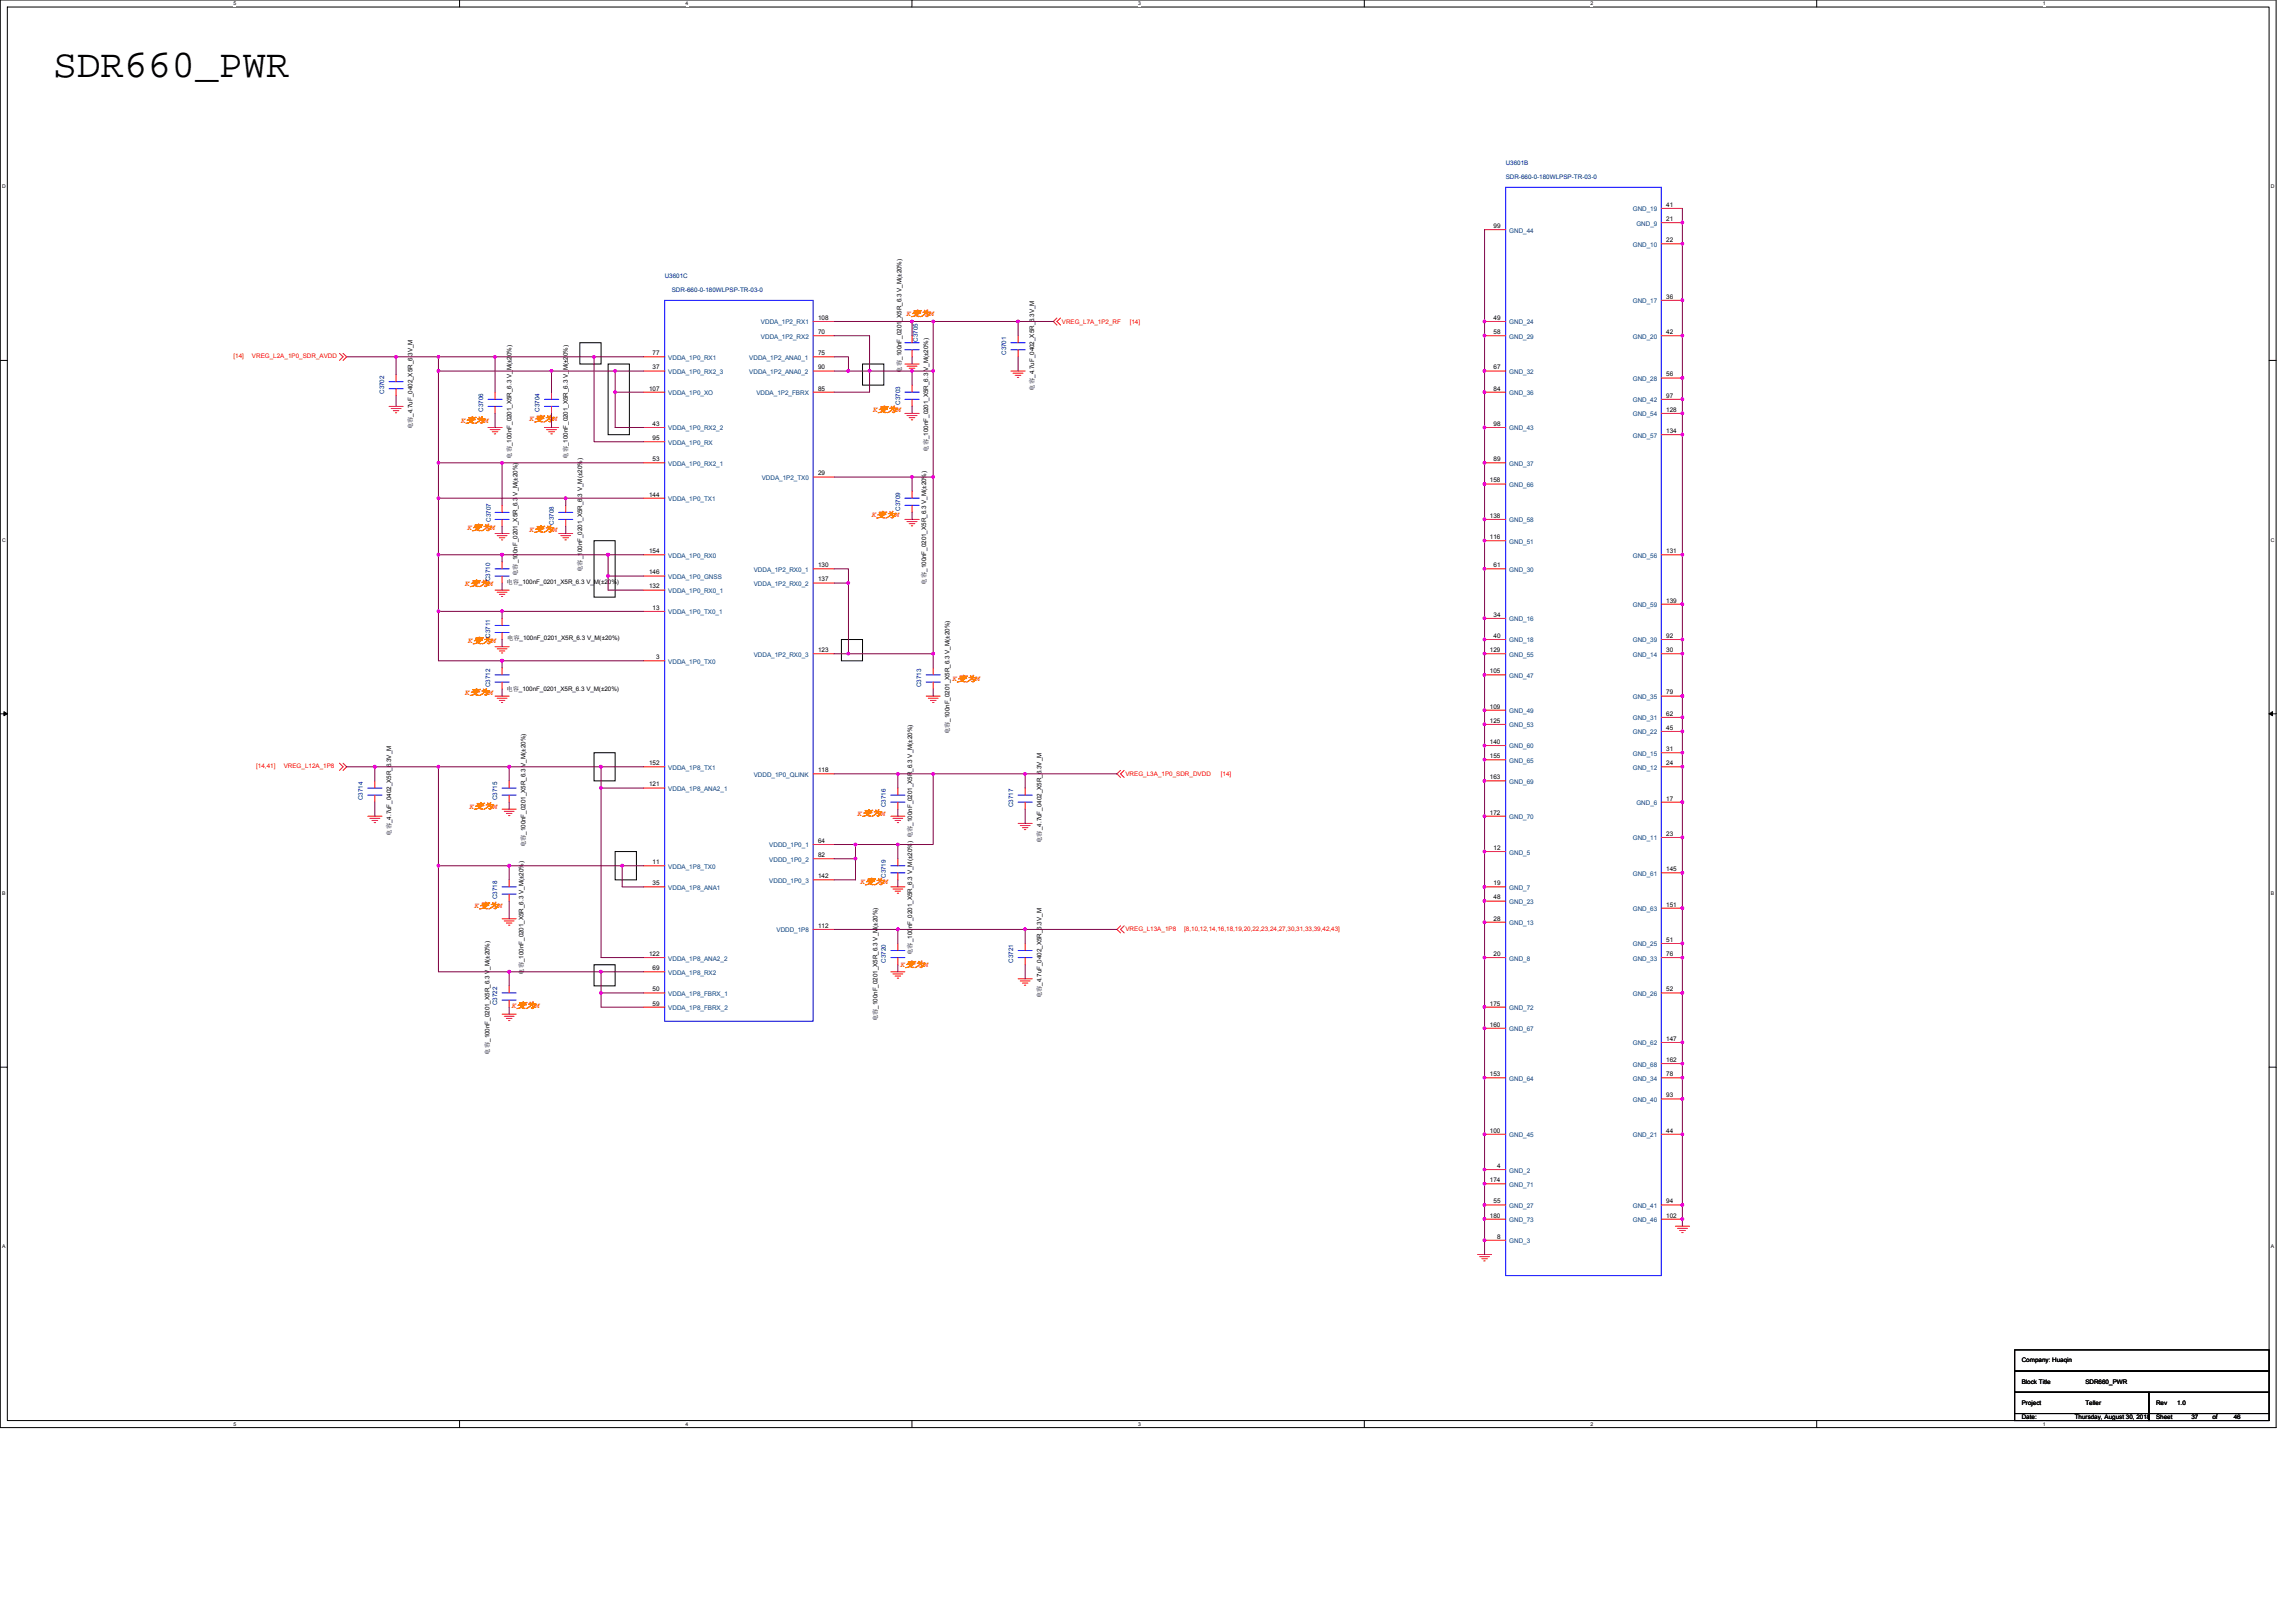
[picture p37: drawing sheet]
<svg xmlns="http://www.w3.org/2000/svg" width="297mm" height="210mm" viewBox="0 0 297 210" stroke-linecap="round" stroke-linejoin="round" font-family="sans-serif">
<defs><g id="words">
<text font-size="5.1" x="6.9" y="10">SDR660_PWR</text>
<g font-size="1" fill="#ff8000">
<text x="117.3" y="40.9">K变为M</text>
<text x="113" y="53.3">K变为M</text>
<text x="59.6" y="54.7">K变为M</text>
<text x="68.5" y="54.5">K变为M</text>
<text x="60.5" y="68.6">K变为M</text>
<text x="68.5" y="68.8">K变为M</text>
<text x="112.8" y="67">K变为M</text>
<text x="60.2" y="75.8">K变为M</text>
<text x="60.6" y="83.2">K变为M</text>
<text x="60.2" y="89.9">K变为M</text>
<text x="123.2" y="88.2">K变为M</text>
<text x="60.7" y="104.6">K变为M</text>
<text x="111" y="105.5">K变为M</text>
<text x="61.4" y="117.5">K变为M</text>
<text x="111.3" y="114.4">K变为M</text>
<text x="116.5" y="125.1">K变为M</text>
<text x="66.2" y="130.4">K变为M</text>
</g>
<g font-size=".8" fill="#000080">
<text x="194.8" y="21.3">U3601B</text>
<text x="194.8" y="23.1">SDR-660-0-180WLPSP-TR-03-0</text>
<text x="86" y="35.9">U3601C</text>
<text x="86.9" y="37.7">SDR-660-0-180WLPSP-TR-03-0</text>
<text x="118.7" y="44.2" transform="rotate(-90 118.7 44.2)">C3705</text>
<text x="130.2" y="45.9" transform="rotate(-90 130.2 45.9)">C3701</text>
<text x="49.7" y="51" transform="rotate(-90 49.7 51)">C3702</text>
<text x="62.5" y="53.3" transform="rotate(-90 62.5 53.3)">C3706</text>
<text x="69.8" y="53.3" transform="rotate(-90 69.8 53.3)">C3704</text>
<text x="116.5" y="52.3" transform="rotate(-90 116.5 52.3)">C3703</text>
<text x="63.5" y="67.5" transform="rotate(-90 63.5 67.5)">C3707</text>
<text x="71.6" y="67.9" transform="rotate(-90 71.6 67.9)">C3708</text>
<text x="116.5" y="66.1" transform="rotate(-90 116.5 66.1)">C3709</text>
<text x="63.4" y="75.2" transform="rotate(-90 63.4 75.2)">C3710</text>
<text x="63.4" y="82.5" transform="rotate(-90 63.4 82.5)">C3711</text>
<text x="63.4" y="88.9" transform="rotate(-90 63.4 88.9)">C3712</text>
<text x="119.2" y="88.9" transform="rotate(-90 119.2 88.9)">C3713</text>
<text x="46.9" y="103.5" transform="rotate(-90 46.9 103.5)">C3714</text>
<text x="64.3" y="103.5" transform="rotate(-90 64.3 103.5)">C3715</text>
<text x="114.6" y="104.5" transform="rotate(-90 114.6 104.5)">C3716</text>
<text x="131.1" y="104.5" transform="rotate(-90 131.1 104.5)">C3717</text>
<text x="114.6" y="113.6" transform="rotate(-90 114.6 113.6)">C3719</text>
<text x="64.3" y="116.4" transform="rotate(-90 64.3 116.4)">C3718</text>
<text x="114.6" y="124.6" transform="rotate(-90 114.6 124.6)">C3720</text>
<text x="131.1" y="124.6" transform="rotate(-90 131.1 124.6)">C3721</text>
<text x="64.3" y="130.1" transform="rotate(-90 64.3 130.1)">C3722</text>
</g>
<g font-size=".8">
<text x="193.2" y="29.5">99</text>
<text x="215.6" y="28.6">21</text>
<text x="215.6" y="26.8">41</text>
<text x="215.6" y="31.3">22</text>
<text x="105.8" y="41.4">108</text>
<text x="193.2" y="41.4">49</text>
<text x="215.6" y="38.7">36</text>
<text x="84.4" y="46">77</text>
<text x="84.4" y="47.8">37</text>
<text x="105.8" y="43.2">70</text>
<text x="105.8" y="46">75</text>
<text x="105.8" y="47.8">90</text>
<text x="193.2" y="43.2">58</text>
<text x="193.2" y="47.8">67</text>
<text x="215.6" y="43.2">42</text>
<text x="84" y="50.5">107</text>
<text x="105.8" y="50.5">85</text>
<text x="116.6" y="48.2" transform="rotate(-90 116.6 48.2)">电容_100nF_0201_X5R_6.3 V_M(±20%)</text>
<text x="133.8" y="50.5" transform="rotate(-90 133.8 50.5)">电容_4.7uF_0402_X5R_6.3V_M</text>
<text x="193.2" y="50.5">84</text>
<text x="215.6" y="48.7">56</text>
<text x="215.6" y="51.5">97</text>
<text x="215.6" y="53.3">128</text>
<text x="53.4" y="55.6" transform="rotate(-90 53.4 55.6)">电容_4.7uF_0402_X5R_6.3V_M</text>
<text x="66.2" y="59.4" transform="rotate(-90 66.2 59.4)">电容_100nF_0201_X5R_6.3 V_M(±20%)</text>
<text x="73.5" y="59.4" transform="rotate(-90 73.5 59.4)">电容_100nF_0201_X5R_6.3 V_M(±20%)</text>
<text x="84.4" y="55.1">43</text>
<text x="84.4" y="56.9">95</text>
<text x="84.4" y="59.7">53</text>
<text x="120.1" y="58.4" transform="rotate(-90 120.1 58.4)">电容_100nF_0201_X5R_6.3 V_M(±20%)</text>
<text x="193.2" y="55.1">98</text>
<text x="193.2" y="59.7">89</text>
<text x="215.6" y="56">134</text>
<text x="84" y="64.2">144</text>
<text x="105.8" y="61.5">29</text>
<text x="192.8" y="62.4">158</text>
<text x="84" y="71.6">154</text>
<text x="192.8" y="67">138</text>
<text x="192.8" y="69.7">116</text>
<text x="215.6" y="71.6">131</text>
<text x="65.5" y="75.6">电容_100nF_0201_X5R_6.3 V_M(±20%)</text>
<text x="67" y="74.5" transform="rotate(-90 67 74.5)">电容_100nF_0201_X5R_6.3 V_M(±20%)</text>
<text x="75.3" y="74" transform="rotate(-90 75.3 74)">电容_100nF_0201_X5R_6.3 V_M(±20%)</text>
<text x="84" y="74.3">146</text>
<text x="84" y="76.1">132</text>
<text x="105.8" y="73.4">130</text>
<text x="105.8" y="75.2">137</text>
<text x="119.8" y="75.6" transform="rotate(-90 119.8 75.6)">电容_100nF_0201_X5R_6.3 V_M(±20%)</text>
<text x="193.2" y="73.4">61</text>
<text x="215.6" y="78">139</text>
<text x="65.6" y="82.8">电容_100nF_0201_X5R_6.3 V_M(±20%)</text>
<text x="84.4" y="78.9">13</text>
<text x="193.2" y="79.8">34</text>
<text x="193.2" y="82.5">40</text>
<text x="215.6" y="82.5">92</text>
<text x="65.5" y="89.4">电容_100nF_0201_X5R_6.3 V_M(±20%)</text>
<text x="84.9" y="85.3">3</text>
<text x="105.8" y="84.4">123</text>
<text x="192.8" y="84.4">129</text>
<text x="192.8" y="87.1">105</text>
<text x="215.6" y="84.4">30</text>
<text x="215.6" y="89.9">79</text>
<text x="122.8" y="95" transform="rotate(-90 122.8 95)">电容_100nF_0201_X5R_6.3 V_M(±20%)</text>
<text x="192.8" y="91.7">109</text>
<text x="192.8" y="93.5">125</text>
<text x="215.6" y="92.6">62</text>
<text x="215.6" y="94.4">45</text>
<text x="84" y="99">152</text>
<text x="84" y="101.7">121</text>
<text x="105.8" y="99.9">118</text>
<text x="192.8" y="96.2">140</text>
<text x="192.8" y="98.1">155</text>
<text x="192.8" y="100.8">163</text>
<text x="215.6" y="97.2">31</text>
<text x="215.6" y="99">24</text>
<text x="192.8" y="105.4">172</text>
<text x="215.6" y="103.6">17</text>
<text x="50.6" y="108.1" transform="rotate(-90 50.6 108.1)">电容_4.7uF_0402_X5R_6.3V_M</text>
<text x="68" y="109.6" transform="rotate(-90 68 109.6)">电容_100nF_0201_X5R_6.3 V_M(±20%)</text>
<text x="84.4" y="111.8">11</text>
<text x="105.8" y="109.1">64</text>
<text x="105.8" y="110.9">82</text>
<text x="105.8" y="113.6">142</text>
<text x="134.7" y="109.1" transform="rotate(-90 134.7 109.1)">电容_4.7uF_0402_X5R_6.3V_M</text>
<text x="193.2" y="110">12</text>
<text x="215.6" y="108.1">23</text>
<text x="215.6" y="112.7">145</text>
<text x="84.4" y="114.5">35</text>
<text x="193.2" y="114.5">19</text>
<text x="193.2" y="116.4">48</text>
<text x="193.2" y="119.1">28</text>
<text x="215.6" y="117.3">151</text>
<text x="84" y="123.7">122</text>
<text x="84.4" y="125.5">69</text>
<text x="105.8" y="120">112</text>
<text x="118" y="123.5" transform="rotate(-90 118 123.5)">电容_100nF_0201_X5R_6.3 V_M(±20%) 电容_100nF_0201_X5R_6.3 V_M(±20%)</text>
<text x="193.2" y="123.7">20</text>
<text x="215.6" y="121.9">51</text>
<text x="215.6" y="123.7">76</text>
<text x="67.7" y="126.1" transform="rotate(-90 67.7 126.1)">电容_100nF_0201_X5R_6.3 V_M(±20%)</text>
<text x="84.4" y="128.2">50</text>
<text x="84.4" y="130.1">59</text>
<text x="134.7" y="129.2" transform="rotate(-90 134.7 129.2)">电容_4.7uF_0402_X5R_6.3V_M</text>
<text x="192.8" y="130.1">175</text>
<text x="215.6" y="128.2">52</text>
<text x="63.3" y="136.4" transform="rotate(-90 63.3 136.4)">电容_100nF_0201_X5R_6.3 V_M(±20%)</text>
<text x="113.5" y="132.1" transform="rotate(-90 113.5 132.1)">电容_100nF_0201_X5R_6.3 V_M(±20%)</text>
<text x="192.8" y="132.8">160</text>
<text x="215.6" y="134.7">147</text>
<text x="215.6" y="137.4">162</text>
<text x="192.8" y="139.2">153</text>
<text x="215.6" y="139.2">78</text>
<text x="215.6" y="142">93</text>
<text x="192.8" y="146.5">100</text>
<text x="215.6" y="146.5">44</text>
<text x="192.8" y="153">174</text>
<text x="193.2" y="155.7">55</text>
<text x="193.7" y="151.1">4</text>
<text x="215.6" y="155.7">94</text>
<text x="192.8" y="157.5">180</text>
<text x="193.7" y="160.3">8</text>
<text x="215.6" y="157.5">102</text>
<text x="261.6" y="179">Block Title</text>
<text x="261.6" y="176.3">Company: Huaqin</text>
<text x="269.8" y="179">SDR660_PWR</text>
<text x="261.6" y="181.8">Project</text>
<text x="261.6" y="183.6">Date:</text>
<text x="268.4" y="183.6">Thursday, August 30, 2018</text>
<text x="269.8" y="181.8">Teller</text>
<text x="278.9" y="181.8">Rev</text>
<text x="278.9" y="183.6">Sheet</text>
<text x="281.7" y="181.8">1.0</text>
<text x="283.5" y="183.6">37</text>
<text x="286.2" y="183.6">of</text>
<text x="289" y="183.6">46</text>
</g>
<g font-size=".8" fill="#004080">
<text x="211.2" y="27.3">GND_19</text>
<text x="211.7" y="29.2">GND_9</text>
<text x="195.3" y="30.1">GND_44</text>
<text x="211.2" y="31.9">GND_10</text>
<text x="98.4" y="42">VDDA_1P2_RX1</text>
<text x="195.3" y="42">GND_24</text>
<text x="211.2" y="39.2">GND_17</text>
<text x="86.5" y="46.5">VDDA_1P0_RX1</text>
<text x="96.9" y="46.5">VDDA_1P2_ANA0_1</text>
<text x="98.4" y="43.8">VDDA_1P2_RX2</text>
<text x="195.3" y="43.8">GND_29</text>
<text x="211.2" y="43.8">GND_20</text>
<text x="86.5" y="48.4">VDDA_1P0_RX2_3</text>
<text x="86.5" y="51.1">VDDA_1P0_XO</text>
<text x="96.9" y="48.4">VDDA_1P2_ANA0_2</text>
<text x="97.9" y="51.1">VDDA_1P2_FBRX</text>
<text x="195.3" y="48.4">GND_32</text>
<text x="195.3" y="51.1">GND_36</text>
<text x="211.2" y="49.3">GND_28</text>
<text x="211.2" y="52">GND_42</text>
<text x="211.2" y="53.9">GND_54</text>
<text x="86.5" y="55.7">VDDA_1P0_RX2_2</text>
<text x="86.5" y="57.5">VDDA_1P0_RX</text>
<text x="195.3" y="55.7">GND_43</text>
<text x="211.2" y="56.6">GND_57</text>
<text x="86.5" y="60.3">VDDA_1P0_RX2_1</text>
<text x="86.5" y="64.8">VDDA_1P0_TX1</text>
<text x="98.5" y="62.1">VDDA_1P2_TX0</text>
<text x="195.3" y="60.3">GND_37</text>
<text x="195.3" y="63">GND_66</text>
<text x="195.3" y="67.6">GND_58</text>
<text x="195.3" y="70.3">GND_51</text>
<text x="86.5" y="72.2">VDDA_1P0_RX0</text>
<text x="86.5" y="74.9">VDDA_1P0_GNSS</text>
<text x="86.5" y="76.7">VDDA_1P0_RX0_1</text>
<text x="97.5" y="74">VDDA_1P2_RX0_1</text>
<text x="97.5" y="75.8">VDDA_1P2_RX0_2</text>
<text x="195.3" y="74">GND_30</text>
<text x="211.2" y="72.2">GND_56</text>
<text x="86.5" y="79.5">VDDA_1P0_TX0_1</text>
<text x="195.3" y="80.4">GND_16</text>
<text x="195.3" y="83.1">GND_18</text>
<text x="211.2" y="78.5">GND_59</text>
<text x="211.2" y="83.1">GND_39</text>
<text x="86.5" y="85.9">VDDA_1P0_TX0</text>
<text x="97.5" y="85">VDDA_1P2_RX0_3</text>
<text x="195.3" y="85">GND_55</text>
<text x="195.3" y="87.7">GND_47</text>
<text x="211.2" y="85">GND_14</text>
<text x="195.3" y="92.3">GND_49</text>
<text x="195.3" y="94.1">GND_53</text>
<text x="211.2" y="90.4">GND_35</text>
<text x="211.2" y="93.2">GND_31</text>
<text x="211.2" y="95">GND_22</text>
<text x="86.5" y="99.6">VDDA_1P8_TX1</text>
<text x="97.5" y="100.5">VDDD_1P0_QLINK</text>
<text x="195.3" y="96.8">GND_60</text>
<text x="195.3" y="98.7">GND_65</text>
<text x="195.3" y="101.4">GND_69</text>
<text x="211.2" y="97.8">GND_15</text>
<text x="211.2" y="99.6">GND_12</text>
<text x="86.5" y="102.3">VDDA_1P8_ANA2_1</text>
<text x="195.3" y="106">GND_70</text>
<text x="211.7" y="104.2">GND_6</text>
<text x="86.5" y="112.4">VDDA_1P8_TX0</text>
<text x="99.5" y="109.6">VDDD_1P0_1</text>
<text x="99.5" y="111.5">VDDD_1P0_2</text>
<text x="195.3" y="110.6">GND_5</text>
<text x="211.2" y="108.7">GND_11</text>
<text x="211.2" y="113.3">GND_61</text>
<text x="86.5" y="115.1">VDDA_1P8_ANA1</text>
<text x="99.5" y="114.2">VDDD_1P0_3</text>
<text x="195.3" y="115.1">GND_7</text>
<text x="195.3" y="117">GND_23</text>
<text x="195.3" y="119.7">GND_13</text>
<text x="211.2" y="117.9">GND_63</text>
<text x="86.5" y="124.3">VDDA_1P8_ANA2_2</text>
<text x="100.5" y="120.6">VDDD_1P8</text>
<text x="195.3" y="124.3">GND_8</text>
<text x="211.2" y="122.4">GND_25</text>
<text x="211.2" y="124.3">GND_33</text>
<text x="86.5" y="126.1">VDDA_1P8_RX2</text>
<text x="86.5" y="128.8">VDDA_1P8_FBRX_1</text>
<text x="86.5" y="130.7">VDDA_1P8_FBRX_2</text>
<text x="195.3" y="130.7">GND_72</text>
<text x="211.2" y="128.8">GND_26</text>
<text x="195.3" y="133.4">GND_67</text>
<text x="211.2" y="135.3">GND_62</text>
<text x="211.2" y="138">GND_68</text>
<text x="195.3" y="139.8">GND_64</text>
<text x="211.2" y="139.8">GND_34</text>
<text x="211.2" y="142.6">GND_40</text>
<text x="195.3" y="147.1">GND_45</text>
<text x="211.2" y="147.1">GND_21</text>
<text x="195.3" y="151.7">GND_2</text>
<text x="195.3" y="153.5">GND_71</text>
<text x="195.3" y="156.3">GND_27</text>
<text x="195.3" y="158.1">GND_73</text>
<text x="195.3" y="160.8">GND_3</text>
<text x="211.2" y="156.3">GND_41</text>
<text x="211.2" y="158.1">GND_46</text>
</g>
<g font-size=".8" fill="#f00">
<text x="137.4" y="41.9">VREG_L7A_1P2_RF</text>
<text x="146.2" y="41.9">[14]</text>
<text x="30.2" y="46.3">[14]</text>
<text x="32.6" y="46.3">VREG_L2A_1P0_SDR_AVDD</text>
<text x="33.1" y="99.4">[14,41]</text>
<text x="36.7" y="99.4">VREG_L12A_1P8</text>
<text x="145.6" y="100.4">VREG_L3A_1P0_SDR_DVDD</text>
<text x="157.9" y="100.4">[14]</text>
<text x="145.6" y="120.5">VREG_L13A_1P8</text>
<text x="153.2" y="120.5">[8,10,12,14,16,18,19,20,22,23,24,27,30,31,33,39,42,43]</text>
</g>
<g font-size=".7">
<text x="30.2" y=".7">5</text>
<text x="88.7" y=".7">4</text>
<text x="147.2" y=".7">3</text>
<text x="205.8" y=".7">2</text>
<text x="264.3" y=".7">1</text>
<text x=".3" y="24.4">D</text>
<text x="293.8" y="24.4">D</text>
<text x=".3" y="70.1">C</text>
<text x="293.8" y="70.1">C</text>
<text x=".3" y="115.8">B</text>
<text x="293.8" y="115.8">B</text>
<text x=".3" y="161.5">A</text>
<text x="293.8" y="161.5">A</text>
<text x="30.2" y="184.5">5</text>
<text x="88.7" y="184.5">4</text>
<text x="147.2" y="184.5">3</text>
<text x="205.8" y="184.5">2</text>
<text x="264.3" y="184.5">1</text>
</g>
</g></defs>
<path d="M0 0h294.5v184.7h-294.5zM.9 .9h292.7v182.9h-292.7z" fill="none" stroke="#000" stroke-width=".13"/>
<g fill="#fff">
<path d="M30.2 .1h.4v.7h-.4z"/>
<path d="M30.2 183.9h.4v.7h-.4z"/>
</g>
<path d="M59.5 0v.9M59.5 183.8v.9" fill="none" stroke="#000" stroke-width=".13"/>
<g fill="#fff">
<path d="M88.7 .1h.4v.7h-.4z"/>
<path d="M88.7 183.9h.4v.7h-.4z"/>
</g>
<path d="M118 0v.9M118 183.8v.9" fill="none" stroke="#000" stroke-width=".13"/>
<g fill="#fff">
<path d="M147.2 .1h.4v.7h-.4z"/>
<path d="M147.2 183.9h.4v.7h-.4z"/>
</g>
<path d="M176.5 0v.9M176.5 183.8v.9" fill="none" stroke="#000" stroke-width=".13"/>
<g fill="#fff">
<path d="M205.8 .1h.3v.7h-.3z"/>
<path d="M205.8 183.9h.3v.7h-.3z"/>
</g>
<path d="M235 0v.9M235 183.8v.9" fill="none" stroke="#000" stroke-width=".13"/>
<g fill="#fff">
<path d="M264.3 .1h.3v.7h-.3z"/>
<path d="M264.3 183.9h.3v.7h-.3z"/>
<path d="M.3 23.8h.4v.7h-.4z"/>
<path d="M293.8 23.8h.5v.7h-.5z"/>
<path d="M.3 69.5h.4v.7h-.4z"/>
<path d="M293.8 69.5h.5v.7h-.5z"/>
</g>
<path d="M0 46.6h.9M293.6 46.6h.9" fill="none" stroke="#000" stroke-width=".13"/>
<g fill="#fff">
<path d="M.3 115.2h.4v.8h-.4z"/>
<path d="M293.8 115.2h.4v.8h-.4z"/>
</g>
<path d="M0 92.4h.9M293.6 92.4h.9" fill="none" stroke="#000" stroke-width=".13"/>
<path d="M.5 92.1l.4 .3-.4 .2zM293.6 92.4l.4-.3v.5z" fill="#000" stroke="#000" stroke-width=".13"/>
<g fill="#fff">
<path d="M.3 160.9h.4v.8h-.4z"/>
<path d="M293.8 160.9h.4v.8h-.4z"/>
</g>
<g fill="none" stroke="#000" stroke-width=".13">
<path d="M75 44.3h2.8v2.8h-2.8zM78.7 47.1h2.7v9.1h-2.7zM111.6 47.1h2.7v2.7h-2.7zM76.9 70h2.7v7.3h-2.7zM76.9 97.4h2.7v3.6h-2.7zM108.9 82.7h2.7v2.8h-2.7zM79.6 110.2h2.7v3.6h-2.7zM0 138.1h.9M76.9 124.8h2.7v2.8h-2.7zM293.6 138.1h.9M260.6 174.6h33v2.8h-33zM260.6 177.4h33v2.7h-33z"/>
<path d="M260.6 180.1h17.4v2.8h-17.4zM260.6 182.9h17.4v.9h-17.4zM278 182.9h15.6v.9h-15.6zM278 180.1h15.6v2.8h-15.6z"/>
</g>
<g fill="none" stroke="#f00" stroke-width=".13">
<path d="M192.1 29.7h2.7M214.9 27h2.8M214.9 28.8h2.8M214.9 31.5h2.8M214.9 38.9h2.8M43.9 45.7l.5 .5-.5 .4M44.4 45.7l.4 .5-.4 .4M50.3 52.6h1.9M50.6 52.9h1.3M50.9 53.1h.7M51.2 53.4h.1M51.2 48.5v.9"/>
<path d="M51.2 50.3v.9M63.1 55.3h1.9M63.4 55.6h1.3M63.7 55.9h.7M63.9 56.1h.2M64 50.7v1M64 52.6v.9M70.4 55.3h1.9M70.7 55.6h1.3M71 55.9h.7M71.3 56.1h.2M71.3 50.7v1"/>
<path d="M71.3 52.6v.9M83.2 46.2h2.8M83.2 48h2.8M83.2 55.3h2.8M83.2 57.1h2.8M83.2 59.9h2.8M83.2 50.7h2.8M105.2 43.4h2.7M105.2 46.2h2.7M105.2 48h2.7M105.2 50.7h2.7M105.2 41.6h2.7"/>
<path d="M117.1 47.1h1.8M117.1 53.5h1.8M117.3 47.4h1.3M117.3 53.8h1.3M117.6 47.6h.8M117.6 54h.8M117.9 47.9h.2M117.9 54.3h.2M118 43.4v.9M118 45.3v.9M118 49.8v.9M118 51.7v.9"/>
<path d="M130.8 48h1.8M131.1 48.3h1.3M131.3 48.6h.8M131.6 48.8h.2M131.7 43.4v.9M131.7 45.3v.9M136.7 41.1l-.4 .5 .4 .5M137.2 41.1l-.5 .5 .5 .5M192.1 41.6h2.7M192.1 43.4h2.7M192.1 48h2.7M192.1 50.7h2.7"/>
<path d="M192.1 55.3h2.7M192.1 59.9h2.7M214.9 43.4h2.8M214.9 48.9h2.8M214.9 51.7h2.8M214.9 53.5h2.8M214.9 56.2h2.8M64 69h1.9M64 76.3h1.9M64.3 69.3h1.3M64.3 76.6h1.3M64.6 69.6h.7"/>
<path d="M64.6 76.9h.7M64.9 69.8h.1M64.9 77.2h.1M65 72.7v.9M65 74.5v.9M65 65.4v.9M65 67.2v.9M72.3 69h1.8M72.6 69.3h1.2M72.8 69.6h.8M73.1 69.8h.2M73.2 65.4v.9"/>
<path d="M73.2 67.2v.9M83.2 64.5h2.8M83.2 71.8h2.8M83.2 74.5h2.8M83.2 79.1h2.8M83.2 76.3h2.8M105.2 61.7h2.7M105.2 73.6h2.7M105.2 75.4h2.7M117.1 67.2h1.8M117.3 67.5h1.3M117.6 67.8h.8"/>
<path d="M117.9 68h.2M118 63.5v1M118 65.4v.9M192.1 62.6h2.7M192.1 67.2h2.7M192.1 70h2.7M192.1 73.6h2.7M214.9 71.8h2.8M214.9 78.2h2.8M43.9 98.7l.5 .5-.5 .5M44.4 98.7l.4 .5-.4 .5M64 83.7h1.9"/>
<path d="M64 90.1h1.9M64.3 83.9h1.3M64.3 90.3h1.3M64.6 84.2h.7M64.6 90.6h.7M64.9 84.5h.1M64.9 90.9h.1M65 80v.9M65 81.8v.9M65 86.4v.9M65 88.2v1M83.2 85.5h2.8"/>
<path d="M83.2 99.2h2.8M105.2 84.6h2.7M119.8 90.1h1.8M120.1 90.3h1.3M120.4 90.6h.7M120.6 90.9h.2M120.7 86.4v.9M120.7 88.2v1M145 99.7l-.5 .4 .5 .5M145.4 99.7l-.4 .4 .4 .5M192.1 80h2.7M192.1 82.7h2.7"/>
<path d="M192.1 84.6h2.7M192.1 87.3h2.7M192.1 91.9h2.7M192.1 93.7h2.7M192.1 96.5h2.7M192.1 98.3h2.7M214.9 82.7h2.8M214.9 84.6h2.8M214.9 90.1h2.8M214.9 92.8h2.8M214.9 94.6h2.8M214.9 97.4h2.8"/>
<path d="M214.9 99.2h2.8M47.6 105.6h1.8M47.9 105.9h1.2M48.1 106.2h.8M48.4 106.4h.2M48.5 101v1M48.5 102.9v.9M65 104.7h1.8M65 118.9h1.8M65.2 105h1.3M65.2 119.1h1.3M65.5 105.2h.7"/>
<path d="M65.5 119.4h.7M65.8 105.5h.2M65.8 119.7h.2M65.9 101v1M65.9 102.9v.9M65.9 113.8v.9M65.9 115.7v.9M83.2 102h2.8M83.2 112h2.8M83.2 114.7h2.8M105.2 100.1h2.7M105.2 109.3h2.7"/>
<path d="M105.2 111.1h2.7M105.2 113.8h2.7M115.2 114.7h1.9M115.2 105.6h1.9M115.5 115h1.3M115.5 105.9h1.3M115.8 115.3h.7M115.8 106.2h.7M116.1 115.6h.2M116.1 106.4h.2M116.2 111.1v.9M116.2 112.9v.9"/>
<path d="M116.2 102v.9M116.2 103.8v.9M131.7 106.5h1.8M132 106.8h1.3M132.3 107.1h.7M132.5 107.3h.2M132.6 102v.9M132.6 103.8v.9M145 119.8l-.5 .4 .5 .5M145.4 119.8l-.4 .4 .4 .5M192.1 101h2.7M192.1 105.6h2.7"/>
<path d="M192.1 110.2h2.7M192.1 114.7h2.7M192.1 116.6h2.7M192.1 119.3h2.7M214.9 103.8h2.8M214.9 108.4h2.8M214.9 112.9h2.8M214.9 117.5h2.8M65 131.2h1.8M65.2 131.5h1.3M65.5 131.8h.7M65.8 132h.2"/>
<path d="M65.9 127.6v.9M65.9 129.4v.9M83.2 123.9h2.8M83.2 125.7h2.8M83.2 128.5h2.8M83.2 130.3h2.8M105.2 120.2h2.7M115.2 125.7h1.9M115.5 126h1.3M115.8 126.3h.7M116.1 126.6h.2M116.2 122.1v.9"/>
<path d="M116.2 123.9v.9M131.7 126.6h1.8M132 126.9h1.3M132.3 127.2h.7M132.5 127.5h.2M132.6 122.1v.9M132.6 123.9v.9M192.1 123.9h2.7M192.1 130.3h2.7M192.1 133h2.7M192.1 139.4h2.7M214.9 122.1h2.8"/>
<path d="M214.9 123.9h2.8M214.9 128.5h2.8M214.9 134.9h2.8M214.9 137.6h2.8M214.9 139.4h2.8M192.1 146.7h2.7M192.1 151.3h2.7M192.1 153.2h2.7M192.1 155.9h2.7M192.1 157.7h2.7M214.9 142.2h2.8M214.9 146.7h2.8"/>
<path d="M214.9 155.9h2.8M214.9 157.7h2.8M216.7 158.6h1.9M217 158.9h1.3M217.3 159.2h.7M217.6 159.5h.2M191.2 162.3h1.8M191.4 162.6h1.3M191.7 162.9h.7M192 163.1h.1M192.1 160.5h2.7"/>
</g>
<g fill="none" stroke="#00f" stroke-width=".13">
<path d="M86 38.9h19.2v93.2h-19.2zM194.8 24.2h20.1v140.8h-20.1zM50.3 49.4h1.9M50.3 50.3h1.9M51.2 49.4h.1M51.2 50.3h.1M63.1 51.7h1.9M63.1 52.6h1.9M64 51.7h.1M64 52.6h.1M70.4 51.7h1.9M70.4 52.6h1.9"/>
<path d="M71.3 51.7h.1M71.3 52.6h.1M117.1 44.3h1.8M117.1 45.3h1.8M117.1 50.7h1.8M117.1 51.7h1.8M118 44.3h.1M118 45.3h.1M118 50.7h.1M118 51.7h.1M130.8 44.3h1.8M130.8 45.3h1.8"/>
<path d="M131.7 44.3h.1M131.7 45.3h.1M64 73.6h1.9M64 74.5h1.9M64 66.3h1.9M64 67.2h1.9M65 73.6h.1M65 74.5h.1M65 66.3h.1M65 67.2h.1M72.3 66.3h1.8M72.3 67.2h1.8"/>
<path d="M73.2 66.3h.1M73.2 67.2h.1M117.1 64.5h1.8M117.1 65.4h1.8M118 64.5h.1M118 65.4h.1M64 80.9h1.9M64 81.8h1.9M64 87.3h1.9M64 88.2h1.9M65 80.9h.1M65 81.8h.1"/>
<path d="M65 87.3h.1M65 88.2h.1M119.8 87.3h1.8M119.8 88.2h1.8M120.7 87.3h.1M120.7 88.2h.1M47.6 102h1.8M47.6 102.9h1.8M48.5 102h.1M48.5 102.9h.1M65 102h1.8M65 102.9h1.8"/>
<path d="M65 114.7h1.8M65 115.7h1.8M65.9 102h.1M65.9 102.9h.1M65.9 114.7h.1M65.9 115.7h.1M115.2 112h1.9M115.2 112.9h1.9M115.2 102.9h1.9M115.2 103.8h1.9M116.2 112h.1M116.2 112.9h.1"/>
<path d="M116.2 102.9h.1M116.2 103.8h.1M131.7 102.9h1.8M131.7 103.8h1.8M132.6 102.9h.1M132.6 103.8h.1M65 128.5h1.8M65 129.4h1.8M65.9 128.5h.1M65.9 129.4h.1M115.2 123h1.9M115.2 123.9h1.9"/>
<path d="M116.2 123h.1M116.2 123.9h.1M131.7 123h1.8M131.7 123.9h1.8M132.6 123h.1M132.6 123.9h.1"/>
</g>
<g fill="none" stroke="#800040" stroke-width=".13">
<path d="M192.1 29.7v132.6M217.7 27v131.6M44.8 46.2h6.4M51.2 51.2v1.4M51.2 46.2v2.3M51.2 46.2h5.5M56.7 48h14.6M56.7 46.2v1.8M56.7 48v11.9M56.7 59.9v11.9M56.7 46.2h7.3M56.7 59.9h8.3"/>
<path d="M64 53.5v1.8M64 46.2h12.9M64 46.2v4.5M71.3 48h8.3v2.7M71.3 48v2.7M71.3 53.5v1.8M76.9 46.2v10.9h6.3M76.9 46.2h6.3M79.6 48h3.6M79.6 50.7v4.6h3.6M79.6 50.7h3.6M83.2 59.9h-18.2v5.5"/>
<path d="M107.9 43.4h4.6v4.6M107.9 41.6h10.1M107.9 46.2h1.9v1.8M107.9 48h1.9M109.8 48h2.7M112.5 48v2.7h-4.6M112.5 48h5.5M118 41.6h2.7M118 48h2.7M118 46.2v.9M118 41.6v1.8M118 52.6v.9"/>
<path d="M118 48v1.8M120.7 41.6v6.4M120.7 48v36.6M120.7 41.6h11M131.7 46.2v1.8M136.3 41.6h-4.6v1.8M56.7 71.8h8.3M56.7 79.1h8.3M56.7 71.8v13.7h8.3M56.7 64.5h16.5M65 68.1v.9M65 71.8v.9"/>
<path d="M65 75.4v.9M65 71.8h13.7M65 79.1v.9M65 79.1h18.2M73.2 64.5v.9M73.2 68.1v.9M73.2 64.5h10M78.7 71.8v2.7M78.7 74.5v1.8h4.5M78.7 71.8h4.5M78.7 74.5h4.5M107.9 61.7h10.1"/>
<path d="M107.9 73.6h1.9v1.8h-1.9M109.8 75.4v9.2h-1.9M118 61.7h2.7M118 66.3v.9M118 61.7v1.8M44.8 99.2h3.7M56.7 99.2h-8.2v1.8M56.7 99.2v26.5h9.2M56.7 99.2h9.2M65 82.7v1M65 85.5v.9M65 89.2v.9"/>
<path d="M65 85.5h18.2M65.9 99.2v1.8M65.9 99.2h11.9M77.8 99.2v2.8h5.4M77.8 99.2h5.4M109.8 84.6h10.9M120.7 84.6v1.8M120.7 89.2v.9M48.5 103.8v1.8M56.7 112h9.2M65.9 103.8v.9M65.9 116.6v2.3"/>
<path d="M77.8 102v21.9h5.4M80.5 112h2.7M80.5 112h-14.6v1.8M80.5 112v2.7h2.7M107.9 109.3h2.8M107.9 111.1h2.8v2.7h-2.8M107.9 100.1h8.3M110.7 109.3v1.8M110.7 109.3h5.5M116.2 104.7v.9M116.2 113.8v.9M120.7 100.1h-4.5v1.9"/>
<path d="M132.6 104.7v1.8M132.6 100.1h-11.9v9.2h-4.5v1.8M144.5 100.1h-11.9v1.9M65.9 130.3v.9M77.8 128.5h5.4M77.8 128.5v1.8h5.4M77.8 125.7h-11.9v1.9M77.8 125.7v2.8M77.8 125.7h5.4M107.9 120.2h8.3M116.2 124.8v.9M132.6 124.8v1.8"/>
<path d="M132.6 120.2h-16.4v1.9M144.5 120.2h-11.9v1.9"/>
</g>
<g fill="#f0f" stroke="#f0f" stroke-width=".13">
<path d="M64.8 59.8h.3v.2h-.3z" fill-rule="evenodd"/>
<path d="M78.5 74.4h.3v.2h-.3z" fill-rule="evenodd"/>
<path d="M64.8 71.6h.3v.3h-.3z" fill-rule="evenodd"/>
<path d="M78.5 71.6h.3v.3h-.3z" fill-rule="evenodd"/>
<path d="M64.8 79h.3v.2h-.3z" fill-rule="evenodd"/>
<path d="M64.8 85.3h.3v.3h-.3z" fill-rule="evenodd"/>
<path d="M56.6 71.6h.2v.3h-.2z" fill-rule="evenodd"/>
<path d="M51.1 46h.3v.3h-.3z" fill-rule="evenodd"/>
<path d="M65.7 99.1h.3v.2h-.3z" fill-rule="evenodd"/>
<path d="M77.6 99.1h.3v.2h-.3z" fill-rule="evenodd"/>
<path d="M48.4 99.1h.2v.2h-.2z" fill-rule="evenodd"/>
<path d="M56.6 99.1h.2v.2h-.2z" fill-rule="evenodd"/>
<path d="M110.5 111h.3v.2h-.3z" fill-rule="evenodd"/>
<path d="M110.5 109.1h.3v.3h-.3z" fill-rule="evenodd"/>
<path d="M191.9 62.5h.3v.2h-.3z" fill-rule="evenodd"/>
<path d="M191.9 67.1h.3v.2h-.3z" fill-rule="evenodd"/>
<path d="M217.5 48.8h.3v.2h-.3z" fill-rule="evenodd"/>
<path d="M217.5 53.3h.3v.3h-.3z" fill-rule="evenodd"/>
<path d="M217.5 71.6h.3v.3h-.3z" fill-rule="evenodd"/>
<path d="M217.5 89.9h.3v.3h-.3z" fill-rule="evenodd"/>
<path d="M217.5 94.5h.3v.2h-.3z" fill-rule="evenodd"/>
<path d="M217.5 99.1h.3v.2h-.3z" fill-rule="evenodd"/>
<path d="M217.5 103.6h.3v.3h-.3z" fill-rule="evenodd"/>
<path d="M217.5 108.2h.3v.3h-.3z" fill-rule="evenodd"/>
<path d="M217.5 112.8h.3v.2h-.3z" fill-rule="evenodd"/>
<path d="M217.5 117.4h.3v.2h-.3z" fill-rule="evenodd"/>
<path d="M217.5 121.9h.3v.3h-.3z" fill-rule="evenodd"/>
<path d="M64.8 59.8h.3v.2h-.3z" fill-rule="evenodd"/>
<path d="M78.5 74.4h.3v.2h-.3z" fill-rule="evenodd"/>
<path d="M64.8 71.6h.3v.3h-.3z" fill-rule="evenodd"/>
<path d="M78.5 71.6h.3v.3h-.3z" fill-rule="evenodd"/>
<path d="M64.8 79h.3v.2h-.3z" fill-rule="evenodd"/>
<path d="M64.8 85.3h.3v.3h-.3z" fill-rule="evenodd"/>
<path d="M56.6 71.6h.2v.3h-.2z" fill-rule="evenodd"/>
<path d="M51.1 46h.3v.3h-.3z" fill-rule="evenodd"/>
<path d="M65.7 99.1h.3v.2h-.3z" fill-rule="evenodd"/>
<path d="M77.6 99.1h.3v.2h-.3z" fill-rule="evenodd"/>
<path d="M48.4 99.1h.2v.2h-.2z" fill-rule="evenodd"/>
<path d="M56.6 99.1h.2v.2h-.2z" fill-rule="evenodd"/>
<path d="M110.5 111h.3v.2h-.3z" fill-rule="evenodd"/>
<path d="M110.5 109.1h.3v.3h-.3z" fill-rule="evenodd"/>
<path d="M191.9 62.5h.3v.2h-.3z" fill-rule="evenodd"/>
<path d="M191.9 67.1h.3v.2h-.3z" fill-rule="evenodd"/>
<path d="M217.5 48.8h.3v.2h-.3z" fill-rule="evenodd"/>
<path d="M217.5 53.3h.3v.3h-.3z" fill-rule="evenodd"/>
<path d="M217.5 71.6h.3v.3h-.3z" fill-rule="evenodd"/>
<path d="M217.5 89.9h.3v.3h-.3z" fill-rule="evenodd"/>
<path d="M217.5 94.5h.3v.2h-.3z" fill-rule="evenodd"/>
<path d="M217.5 99.1h.3v.2h-.3z" fill-rule="evenodd"/>
<path d="M217.5 103.6h.3v.3h-.3z" fill-rule="evenodd"/>
<path d="M217.5 108.2h.3v.3h-.3z" fill-rule="evenodd"/>
<path d="M217.5 112.8h.3v.2h-.3z" fill-rule="evenodd"/>
<path d="M217.5 117.4h.3v.2h-.3z" fill-rule="evenodd"/>
<path d="M217.5 121.9h.3v.3h-.3z" fill-rule="evenodd"/>
<circle cx="109.7" cy="84.6" r=".17"/>
<circle cx="120.7" cy="84.6" r=".17"/>
<circle cx="192" cy="41.6" r=".17"/>
<circle cx="64" cy="46.2" r=".17"/>
<circle cx="76.8" cy="46.2" r=".17"/>
<circle cx="73.2" cy="64.5" r=".17"/>
<circle cx="56.7" cy="46.2" r=".17"/>
<circle cx="56.7" cy="48" r=".17"/>
<circle cx="56.7" cy="59.9" r=".17"/>
<circle cx="56.7" cy="64.5" r=".17"/>
<circle cx="56.7" cy="79.1" r=".17"/>
<circle cx="65.9" cy="112" r=".17"/>
<circle cx="80.5" cy="112" r=".17"/>
<circle cx="65.9" cy="125.7" r=".17"/>
<circle cx="77.7" cy="125.7" r=".17"/>
<circle cx="56.7" cy="112" r=".17"/>
<circle cx="79.6" cy="48" r=".17"/>
<circle cx="71.3" cy="48" r=".17"/>
<circle cx="79.6" cy="50.7" r=".17"/>
<circle cx="77.7" cy="101.9" r=".17"/>
<circle cx="77.7" cy="128.5" r=".17"/>
<circle cx="112.5" cy="48" r=".17"/>
<circle cx="118" cy="41.6" r=".17"/>
<circle cx="118" cy="61.7" r=".17"/>
<circle cx="118" cy="48" r=".17"/>
<circle cx="109.7" cy="75.4" r=".17"/>
<circle cx="109.7" cy="48" r=".17"/>
<circle cx="120.7" cy="41.6" r=".17"/>
<circle cx="120.7" cy="48" r=".17"/>
<circle cx="120.7" cy="61.7" r=".17"/>
<circle cx="131.7" cy="41.6" r=".17"/>
<circle cx="116.2" cy="109.3" r=".17"/>
<circle cx="116.2" cy="100.1" r=".17"/>
<circle cx="116.2" cy="120.2" r=".17"/>
<circle cx="132.6" cy="120.2" r=".17"/>
<circle cx="120.7" cy="100.1" r=".17"/>
<circle cx="132.6" cy="100.1" r=".17"/>
<circle cx="192" cy="43.4" r=".17"/>
<circle cx="192" cy="48" r=".17"/>
<circle cx="192" cy="50.7" r=".17"/>
<circle cx="192" cy="55.3" r=".17"/>
<circle cx="192" cy="59.9" r=".17"/>
<circle cx="192" cy="69.9" r=".17"/>
<circle cx="192" cy="73.6" r=".17"/>
<circle cx="192" cy="80" r=".17"/>
<circle cx="192" cy="82.7" r=".17"/>
<circle cx="192" cy="84.6" r=".17"/>
<circle cx="192" cy="87.3" r=".17"/>
<circle cx="192" cy="91.9" r=".17"/>
<circle cx="192" cy="93.7" r=".17"/>
<circle cx="192" cy="96.5" r=".17"/>
<circle cx="192" cy="98.3" r=".17"/>
<circle cx="192" cy="101" r=".17"/>
<circle cx="192" cy="105.6" r=".17"/>
<circle cx="192" cy="110.2" r=".17"/>
<circle cx="192" cy="114.7" r=".17"/>
<circle cx="192" cy="116.6" r=".17"/>
<circle cx="192" cy="119.3" r=".17"/>
<circle cx="192" cy="123.9" r=".17"/>
<circle cx="192" cy="130.3" r=".17"/>
<circle cx="192" cy="133" r=".17"/>
<circle cx="192" cy="139.4" r=".17"/>
<circle cx="192" cy="146.7" r=".17"/>
<circle cx="192" cy="151.3" r=".17"/>
<circle cx="192" cy="153.1" r=".17"/>
<circle cx="192" cy="155.9" r=".17"/>
<circle cx="192" cy="157.7" r=".17"/>
<circle cx="192" cy="160.5" r=".17"/>
<circle cx="217.7" cy="28.8" r=".17"/>
<circle cx="217.7" cy="31.5" r=".17"/>
<circle cx="217.7" cy="38.8" r=".17"/>
<circle cx="217.7" cy="43.4" r=".17"/>
<circle cx="217.7" cy="51.6" r=".17"/>
<circle cx="217.7" cy="56.2" r=".17"/>
<circle cx="217.7" cy="78.2" r=".17"/>
<circle cx="217.7" cy="82.7" r=".17"/>
<circle cx="217.7" cy="84.6" r=".17"/>
<circle cx="217.7" cy="92.8" r=".17"/>
<circle cx="217.7" cy="97.4" r=".17"/>
<circle cx="217.7" cy="123.9" r=".17"/>
<circle cx="217.7" cy="128.5" r=".17"/>
<circle cx="217.7" cy="134.9" r=".17"/>
<circle cx="217.7" cy="137.6" r=".17"/>
<circle cx="217.7" cy="139.4" r=".17"/>
<circle cx="217.7" cy="142.2" r=".17"/>
<circle cx="217.7" cy="146.7" r=".17"/>
<circle cx="217.7" cy="155.9" r=".17"/>
<circle cx="217.7" cy="157.7" r=".17"/>
</g>
<use href="#words"/>
</svg>
